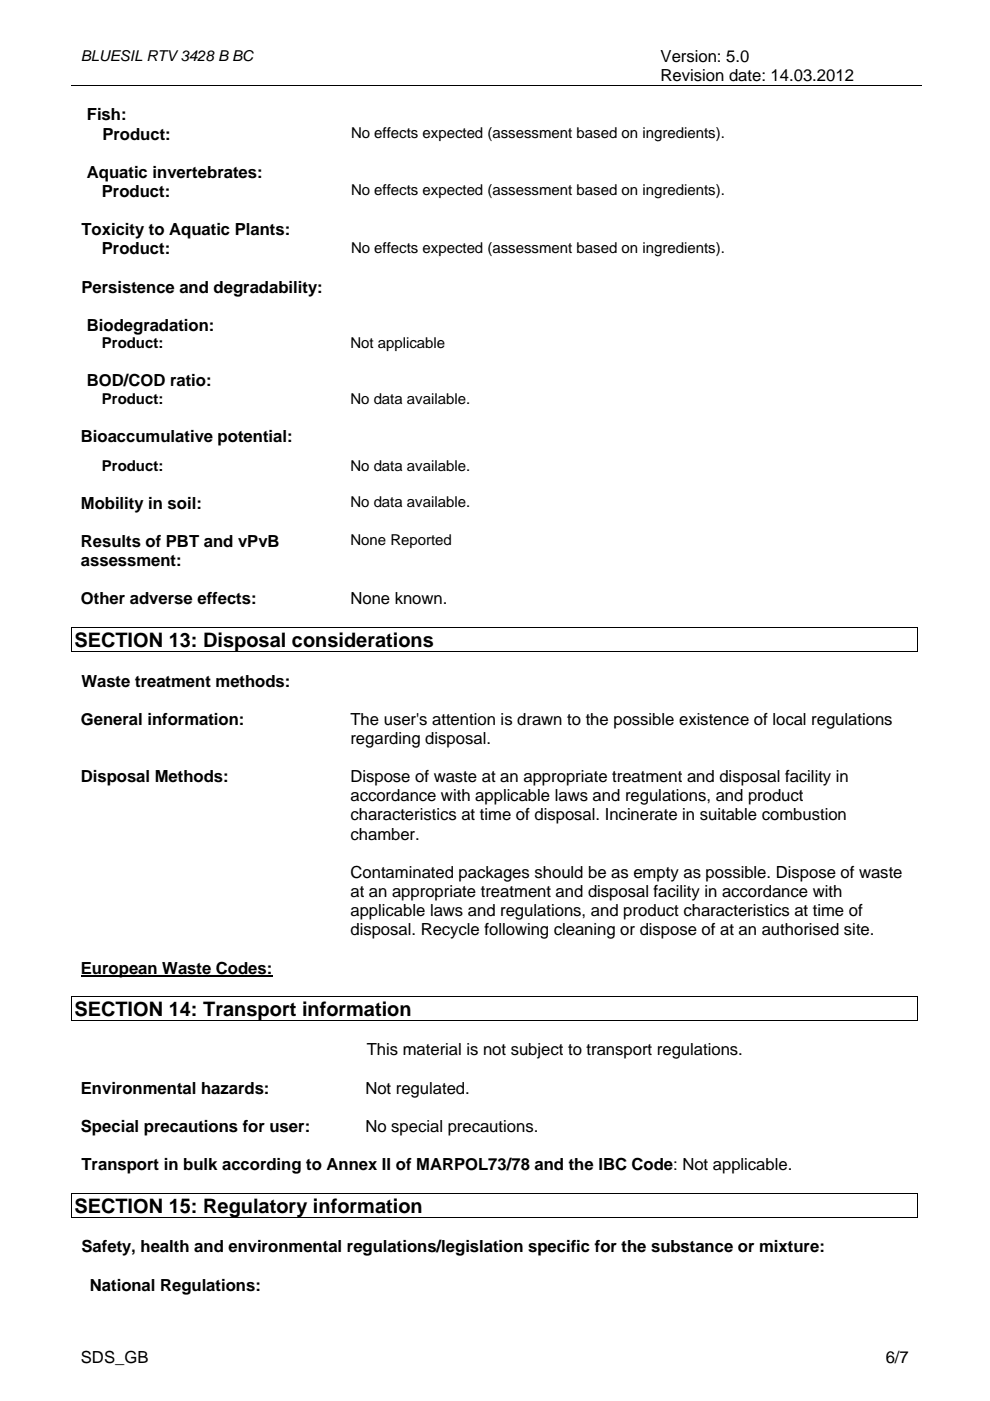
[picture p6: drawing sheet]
<svg xmlns="http://www.w3.org/2000/svg" width="210mm" height="297mm" viewBox="0 0 210 297" stroke-linecap="round" stroke-linejoin="round" font-family="sans-serif">
<defs><g id="words">
<g font-size="4.2">
<text x="15.8" y="137.1">SECTION 13: Disposal considerations</text>
<text x="15.8" y="215.3">SECTION 14: Transport information</text>
<text x="15.8" y="257.1">SECTION 15: Regulatory information</text>
</g>
<g font-size="3.5">
<text x="140.1" y="13.2">Version: 5.0</text>
<text x="140.1" y="17.2">Revision date: 14.03.2012</text>
<text x="18.4" y="25.5">Fish:</text>
<text x="21.7" y="29.6">Product:</text>
<text x="18.4" y="37.7">Aquatic invertebrates:</text>
<text x="21.6" y="41.8">Product:</text>
<text x="17.3" y="49.9">Toxicity to Aquatic Plants:</text>
<text x="21.6" y="53.9">Product:</text>
<text x="17.3" y="62">Persistence and degradability:</text>
<text x="18.4" y="70.2">Biodegradation:</text>
<text x="18.4" y="81.9">BOD/COD ratio:</text>
<text x="17.1" y="93.7">Bioaccumulative potential:</text>
<text x="17.1" y="107.9">Mobility in soil:</text>
<text x="17.1" y="116">Results of PBT and vPvB</text>
<text x="17.1" y="120.1">assessment:</text>
<text x="17.1" y="128.2">Other adverse effects:</text>
<text x="74.3" y="128.1">None known.</text>
<text x="17.3" y="145.6">Waste treatment methods:</text>
<text x="17.1" y="153.7">General information:</text>
<text x="74.3" y="153.6">The user's attention is drawn to the possible existence of local regulations</text>
<text x="74.3" y="157.7">regarding disposal.</text>
<text x="17.1" y="165.8">Disposal Methods:</text>
<text x="74.3" y="165.8">Dispose of waste at an appropriate treatment and disposal facility in</text>
<text x="74.3" y="169.9">accordance with applicable laws and regulations, and product</text>
<text x="74.3" y="173.9">characteristics at time of disposal. Incinerate in suitable combustion</text>
<text x="74.3" y="178">chamber.</text>
<text x="74.3" y="186.1">Contaminated packages should be as empty as possible. Dispose of waste</text>
<text x="74.3" y="190.2">at an appropriate treatment and disposal facility in accordance with</text>
<text x="74.3" y="194.2">applicable laws and regulations, and product characteristics at time of</text>
<text x="74.3" y="198.3">disposal. Recycle following cleaning or dispose of at an authorised site.</text>
<text x="17.1" y="206.4">European Waste Codes:</text>
<text x="77.7" y="223.8">This material is not subject to transport regulations.</text>
<text x="17.1" y="231.9">Environmental hazards:</text>
<text x="77.5" y="231.9">Not regulated.</text>
<text x="17.1" y="240">Special precautions for user:</text>
<text x="77.5" y="240">No special precautions.</text>
<text x="17.3" y="248.1">Transport in bulk according to Annex II of MARPOL73/78 and the IBC Code: Not applicable.</text>
<text x="17.3" y="265.5">Safety, health and environmental regulations/legislation specific for the substance or mixture:</text>
<text x="19" y="273.6">National Regulations:</text>
<text x="17.1" y="289">SDS_GB</text>
<text x="187.8" y="289">6/7</text>
</g>
<g font-size="3.2">
<text x="17.1" y="12.9">BLUESIL RTV 3428 B BC</text>
<text x="74.4" y="29.3">No effects expected (assessment based on ingredients).</text>
<text x="74.4" y="41.4">No effects expected (assessment based on ingredients).</text>
<text x="74.4" y="53.6">No effects expected (assessment based on ingredients).</text>
<text x="21.6" y="73.9">Product:</text>
<text x="74.3" y="73.9">Not applicable</text>
<text x="21.6" y="85.6">Product:</text>
<text x="74.3" y="85.6">No data available.</text>
<text x="21.6" y="99.8">Product:</text>
<text x="74.3" y="99.8">No data available.</text>
<text x="74.3" y="107.5">No data available.</text>
<text x="74.3" y="115.7">None Reported</text>
</g>
</g></defs>
<g fill="none" stroke="#000" stroke-width=".21">
<path d="M15 18.1h180.4M15.2 133.1h179.5M15.2 138.1h179.3M15.2 133.2v5M194.6 133.2v5M15.2 211.3h179.5M15.2 216.4h179.3M15.2 211.4v5.1M194.6 211.4v5.1M15.2 253.1h179.5M15.2 258.1h179.3M15.2 253.2v5"/>
<path d="M194.6 253.2v5"/>
</g>
<path d="M137.9 18h.2v.2h-.2zM15.2 133h.1v.2h-.1zM194.5 133h.2v.2h-.2zM194.5 138h.2v.2h-.2zM15.2 211.2h.1v.2h-.1zM194.5 211.2h.2v.2h-.2zM194.5 216.3h.2v.2h-.2zM15.2 253h.1v.2h-.1zM194.5 253h.2v.2h-.2zM194.5 258h.2v.2h-.2z" fill="#000"/>
<path d="M17.1 207h40.6" fill="none" stroke="#000" stroke-width=".38"/>
<use href="#words"/>
</svg>
